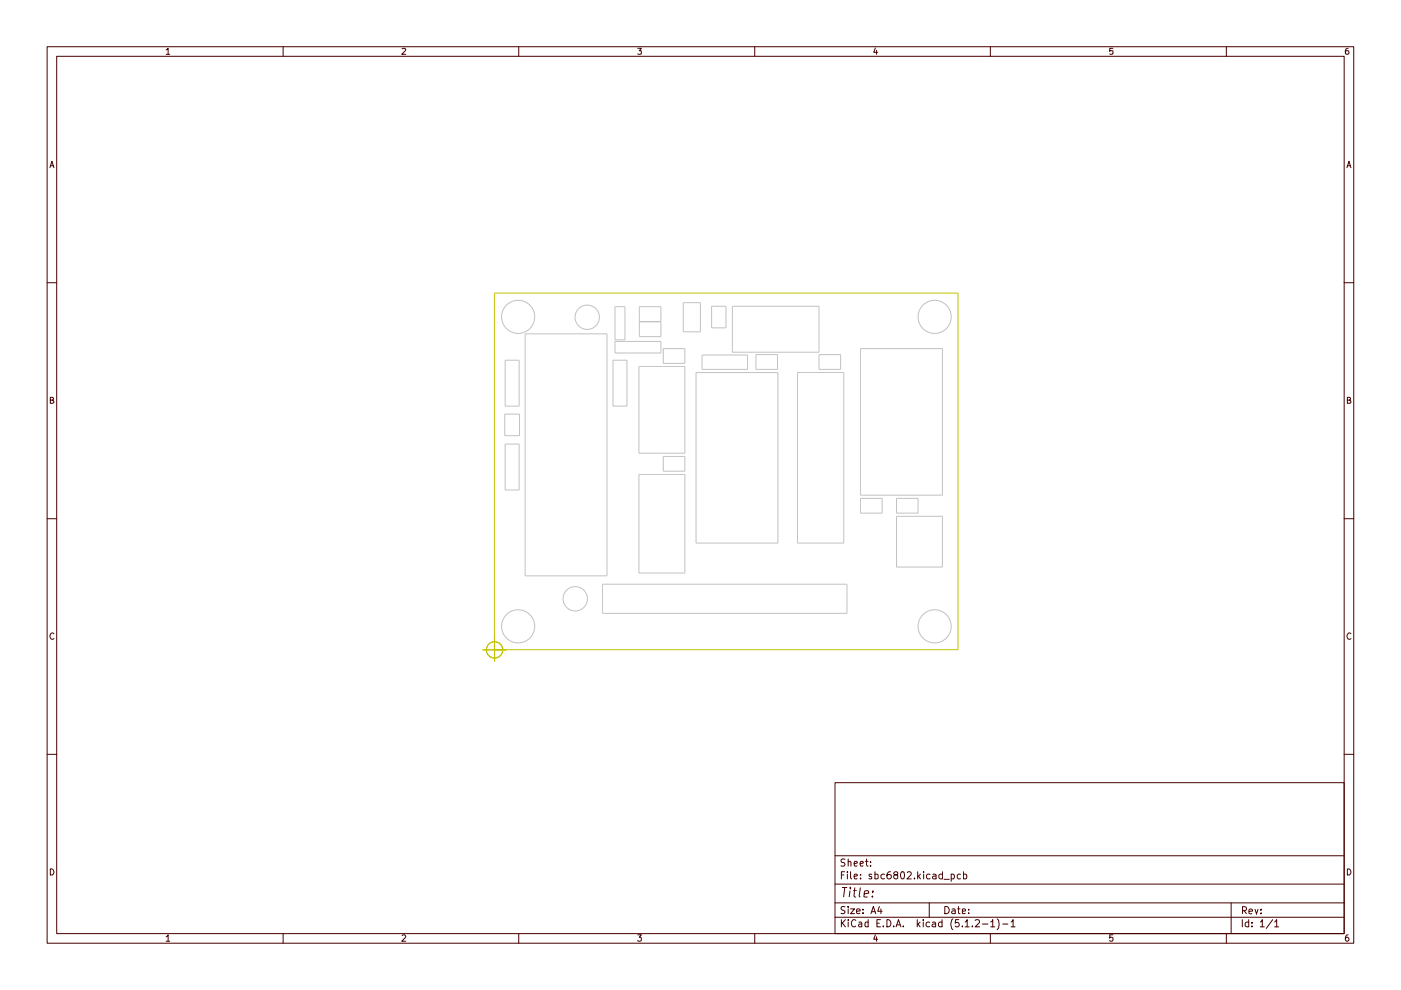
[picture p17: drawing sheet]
<svg xmlns="http://www.w3.org/2000/svg" width="297mm" height="210mm" viewBox="0 0 297 210" stroke-linecap="round" stroke-linejoin="round" font-family="sans-serif">
<g fill="none" stroke="#480000" stroke-width=".21">
<path d="M10 9.9h277v190.1h-277zM12 11.9h273v186.1h-273zM35.2 10.6l.4-.4v1.3M35.2 11.5h.8M60 9.9v2M85.3 10.3l.5-.1 .2 .4-.8 .9h.8M110 9.9v2M135.2 10.2h.8l-.4 .6h.4v.6h-.8M160 9.9v2M185.6 10.2l-.3 .9h.8M185.8 10.7v.8M210 9.9v2"/>
<path d="M236 10.2h-.7v.6h.6l.1 .6h-.7M260 9.9v2M285.8 10.2l-.4 .1-.1 .2v.9a.42 .42 0 0 0 .6-.1 .42 .42 0 0 0-.1-.5h-.4l-.2 .2M10.6 35.6l.4-1.4 .4 1.4M10.7 35.1h.6M285.6 35.6l.4-1.4 .4 1.4M285.7 35.1h.6M10 59.9h2M285 59.9h2M10.7 84.8h.6v-.5l-.6-.1v1.3h.5l.2-.4-.3-.3M285.7 84.8h.6v-.5l-.6-.1v1.3h.5l.2-.4-.3-.3M10 110h2"/>
<path d="M285 110h2M11.4 134.4a.57 .57 0 0 0-.8 0 .57 .57 0 0 0 .1 .8l.3 .4 .4-.2M286.4 134.4a.57 .57 0 0 0-.8 0 .57 .57 0 0 0 .1 .8l.3 .4 .4-.2M10 159.9h2M285 159.9h2M177 165.9h108v32.1h-108zM10.7 184.2a.71 .71 0 0 1 .7 .5 .71 .71 0 0 1-.2 .8h-.5zM35.2 198.6l.4-.4v1.4M35.2 199.6h.8M60 198v2M85.3 198.4l.1-.2h.4l.2 .4-.8 1h.8M110 198v2"/>
<path d="M135.2 198.2h.8l-.4 .5 .4 .2v.5l-.3 .2h-.3l-.2-.2M160 198v2M177 194.5h108M177 191.4h108M177 187.5h108M177 181.4h108M178.4 195v1.5M178.4 185.5h.5M178.5 188.2h1.1M178.6 195.7l.6 .8M179.1 184.8h-.7v1.6M179.1 188.2l-.2 2"/>
<path d="M179.2 192.3l-.6-.1-.3 .3 .3 .5 .5 .1 .1 .4-.3 .2-.6-.1M179.2 182.2l-.6-.1-.3 .3 .3 .5h.3l.3 .3-.3 .4h-.6M179.2 195l-.8 .9M179.7 184.8v.2M179.7 185.3v1.1M179.8 195v.2M179.8 192.2v.2M179.8 182.8l.2-.2 .3 .1 .1 .9M179.8 182.1v1.5M179.8 192.7v1M179.8 195.5v1M180.2 188.8l-.2 1.4"/>
<path d="M180.3 188.2v.2M180.3 192.7h.9l-.9 1h.9M180.3 184.8v1.3l.3 .3M180.9 188.8h.8M181.1 185.8l.7-.1-.2-.4h-.3l-.2 .2v.6l.2 .3 .4-.1M181.1 183.1l.7-.1-.2-.4-.4 .1-.1 .7 .2 .2h.4M181.2 188.2l-.1 1.7 .4 .3M181.4 195.2l-.2-.2a.77 .77 0 0 0-.7 .7 .77 .77 0 0 0 .7 .8l.2-.2M181.6 193.2l.8-.1-.1-.3-.4-.1-.3 .3v.5l.3 .2 .4-.1M182.1 195.6h.5l.1 .9M182.4 183.1l.6-.1-.1-.4-.4 .1-.1 .7 .1 .2h.5M182.4 188.2l-.2 1.7 .2 .3"/>
<path d="M182.5 186.2v.2M182.5 185.4v.1M182.7 195.9h-.5l-.2 .3 .2 .3 .5-.1M183 193.5v.2M183 192.8v.2M183.2 189.5l1-.1-.1-.5-.5-.1-.3 .1v.3l-.1 .9h.7M183.5 182.6h.6M183.7 182.1v1.3l.4 .2M184.1 195.6l-.5-.1-.2 .3 .1 .6h.6M184.1 195v1.5M184.6 183.5v.1M184.6 182.7v.2"/>
<path d="M184.7 193.7l.5-1.5 .5 1.5M184.8 185.4l-.4-.1-.2 .2 .2 .3 .4 .1v.4h-.6M184.8 193.3h.7M185 190v.2M185 188.9v.3M185.5 185.4l.4-.1 .3 .2v.7l-.3 .2-.4-.1M185.5 184.8v1.6M185.6 198.2l-.3 .9h.8M185.8 198.6v1M185.9 195.7h.5M186.4 192.2l-.3 1h.9M186.7 195h-.8v1.5h.8"/>
<path d="M186.8 192.7v1M187.3 196.3v.2M187.5 185.4a.52 .52 0 0 0-.7 .2l.1 .7h.6M188 195a.77 .77 0 0 1 .9 .7 .77 .77 0 0 1-.9 .8zM188.8 184.8h-.3a1.04 1.04 0 0 0-.3 1.5h.6l.2-.6-.4-.3-.5 .1-.1 .2M189.5 196.3v.2M189.8 185.5l-.3-.4a.52 .52 0 0 1 .8-.1l-.1 .4-.5 .1a.48 .48 0 0 0-.1 .7 .48 .48 0 0 0 .7 0v-.6l-.2-.1M190 196.5l.5-1.5 .5 1.5M190.2 196.1h.6M191.3 184.8h.1a1 1 0 0 1 0 1.6l-.4-.4a.99 .99 0 0 1 .3-1.2zM191.5 196.3v.2M192.4 185l.6-.2 .2 .5-.9 1.1h.9"/>
<path d="M193.9 186.2v.2M194.5 195v1.5M194.6 184.8v1.6M194.6 195.9l.5 .6M194.7 185.8l.5 .6M195.1 195.5l-.6 .6M195.2 185.3l-.6 .6M195.7 195v.2M195.7 195.5v1M195.8 184.8v.2M195.8 185.3v1.1M197 191.4v3.1"/>
<path d="M197.1 195.6h-.6l-.2 .7a.52 .52 0 0 0 .8 .1M197.2 185.4l-.5-.1-.3 .3v.4l.3 .4 .5-.1M197.7 195.6h.6l.1 .9M197.8 185.4l.4-.1 .3 .2v.9M198.4 195.9h-.5l-.3 .3 .3 .3 .5-.1M198.5 185.7l-.8 .2 .3 .5 .5-.1M199.7 195.6h-.6l-.1 .7a.52 .52 0 0 0 .7 .1M199.7 195v1.5M199.8 185.4a.52 .52 0 0 0-.7 .2l.1 .7h.6M199.8 184.8v1.6M200.2 186.4h1.1M200.3 192.2a.78 .78 0 0 1 1 .8 .78 .78 0 0 1-1 .7z"/>
<path d="M201.7 185.4l.4-.1 .3 .3v.4l-.3 .4-.4-.1M201.7 185.3v1.6M201.8 192.8h.6l.1 .9M202 194.8a1.74 1.74 0 0 0 0 2.3M202.5 193.1h-.5l-.2 .3 .2 .3 .5-.1M203 192.7h.5M203.2 192.2v1.3l.3 .2M203.3 195h-.7l-.1 .7 .2-.1h.4l.3 .3v.4l-.3 .2h-.4l-.2-.2M203.6 185.4l-.4-.1-.3 .3v.4l.3 .4 .4-.1M204 193.2l.7-.1-.1-.3h-.6v.8h.6M204 196.3v.2M204.3 185.4l.4-.1 .3 .3-.1 .7h-.6"/>
<path d="M204.3 184.8v1.6M204.6 195.5l.5-.5v1.5M204.6 196.5h.9M205.4 193.5v.2M205.4 192.8v.2M206.2 196.3v.2M206.8 195.2l.5-.2 .4 .3-.1 .4-.8 .8h.9M208.3 195.9h1.2M210 198v2M210.1 195.5l.4-.5v1.5M210.1 196.5h.8M211.4 194.8a1.74 1.74 0 0 1 0 2.3"/>
<path d="M212.6 195.9h1.1M214.4 195.5l.4-.5v1.5M214.4 196.5h.8M236 198.2h-.7v.7l.2-.2 .5 .2-.1 .6-.4 .1-.2-.2M260 198v2M261 191.4v6.6M263.4 195v1.5M263.4 193.1l.7-.1 .2-.3-.1-.3-.3-.2h-.5v1.6M263.8 193.1l.5 .7M264.8 195.6h-.6l-.2 .7a.52 .52 0 0 0 .8 .1M264.8 195v1.5M264.8 193.3l.8-.1-.1-.4-.5-.1-.2 .3v.6l.2 .2 .5-.1"/>
<path d="M265.4 196.3v.2M265.4 195.6v.1M266.1 192.7l.3 1.1 .3-1.1M267.2 195.5l.4-.5v1.5M267.2 196.5h.9M267.3 193.6v.2M267.3 192.8v.2M269.8 195l-1.3 1.8M270.3 195.5l.4-.5v1.5M270.3 196.5h.8M285.7 184.2a.71 .71 0 0 1 .7 .5 .71 .71 0 0 1-.2 .8h-.5zM285.8 198.2l-.4 .2a.92 .92 0 0 0 .1 1.2h.2l.3-.3v-.3l-.3-.3h-.2l-.3 .3"/>
</g>
<g fill="none" stroke="#c2c2c2" stroke-width=".21">
<path d="M107.1 76.4h3v9.7h-3zM111.3 70.8h17.4v51.3h-17.4zM130 76.4h2.9v9.7h-2.9zM130.4 65h2.1v7.1h-2.1zM130.4 72.4h9.7v2.4h-9.7zM135.5 77.7h9.7v18.4h-9.7zM135.6 65h4.5v3.2h-4.5zM135.6 68.2h4.5v3.2h-4.5zM140.6 73.9h4.6v3.1h-4.6zM144.9 64.2h3.6v6.2h-3.6zM147.6 79h17.3v36.1h-17.3zM148.8 75.3h9.7v3h-9.7z"/>
<path d="M150.9 64.9h3v4.6h-3zM155.3 64.9h18.4v9.8h-18.4zM160.3 75.2h4.5v3.1h-4.5zM169.1 79h9.8v36.1h-9.8zM173.7 75.2h4.5v3.1h-4.5zM182.5 73.9h17.3v31.1h-17.3zM107 87.8h3.2v4.6h-3.2zM107.1 94.1h3v9.8h-3zM140.6 96.8h4.6v3.1h-4.6zM135.5 100.6h9.7v20.9h-9.7zM182.5 105.7h4.5v3.1h-4.5zM190.1 109.5h9.7v10.7h-9.7z"/>
<path d="M190.1 105.7h4.5v3.1h-4.5zM127.8 123.9h51.8v6.1h-51.8z"/>
<circle cx="109.9" cy="67.2" r="3.5"/>
<circle cx="124.5" cy="67.3" r="2.58"/>
<circle cx="198.2" cy="67.2" r="3.5"/>
<circle cx="109.9" cy="132.8" r="3.5"/>
<circle cx="122" cy="127" r="2.58"/>
<circle cx="198.2" cy="132.8" r="3.5"/>
</g>
<g fill="none" stroke="#c2c200" stroke-width=".21">
<path d="M102.3 137.8h5M104.8 137.8h98.3v-75.7h-98.3l.1 78.2"/>
<circle cx="104.9" cy="137.8" r="1.74"/>
</g>
</svg>
